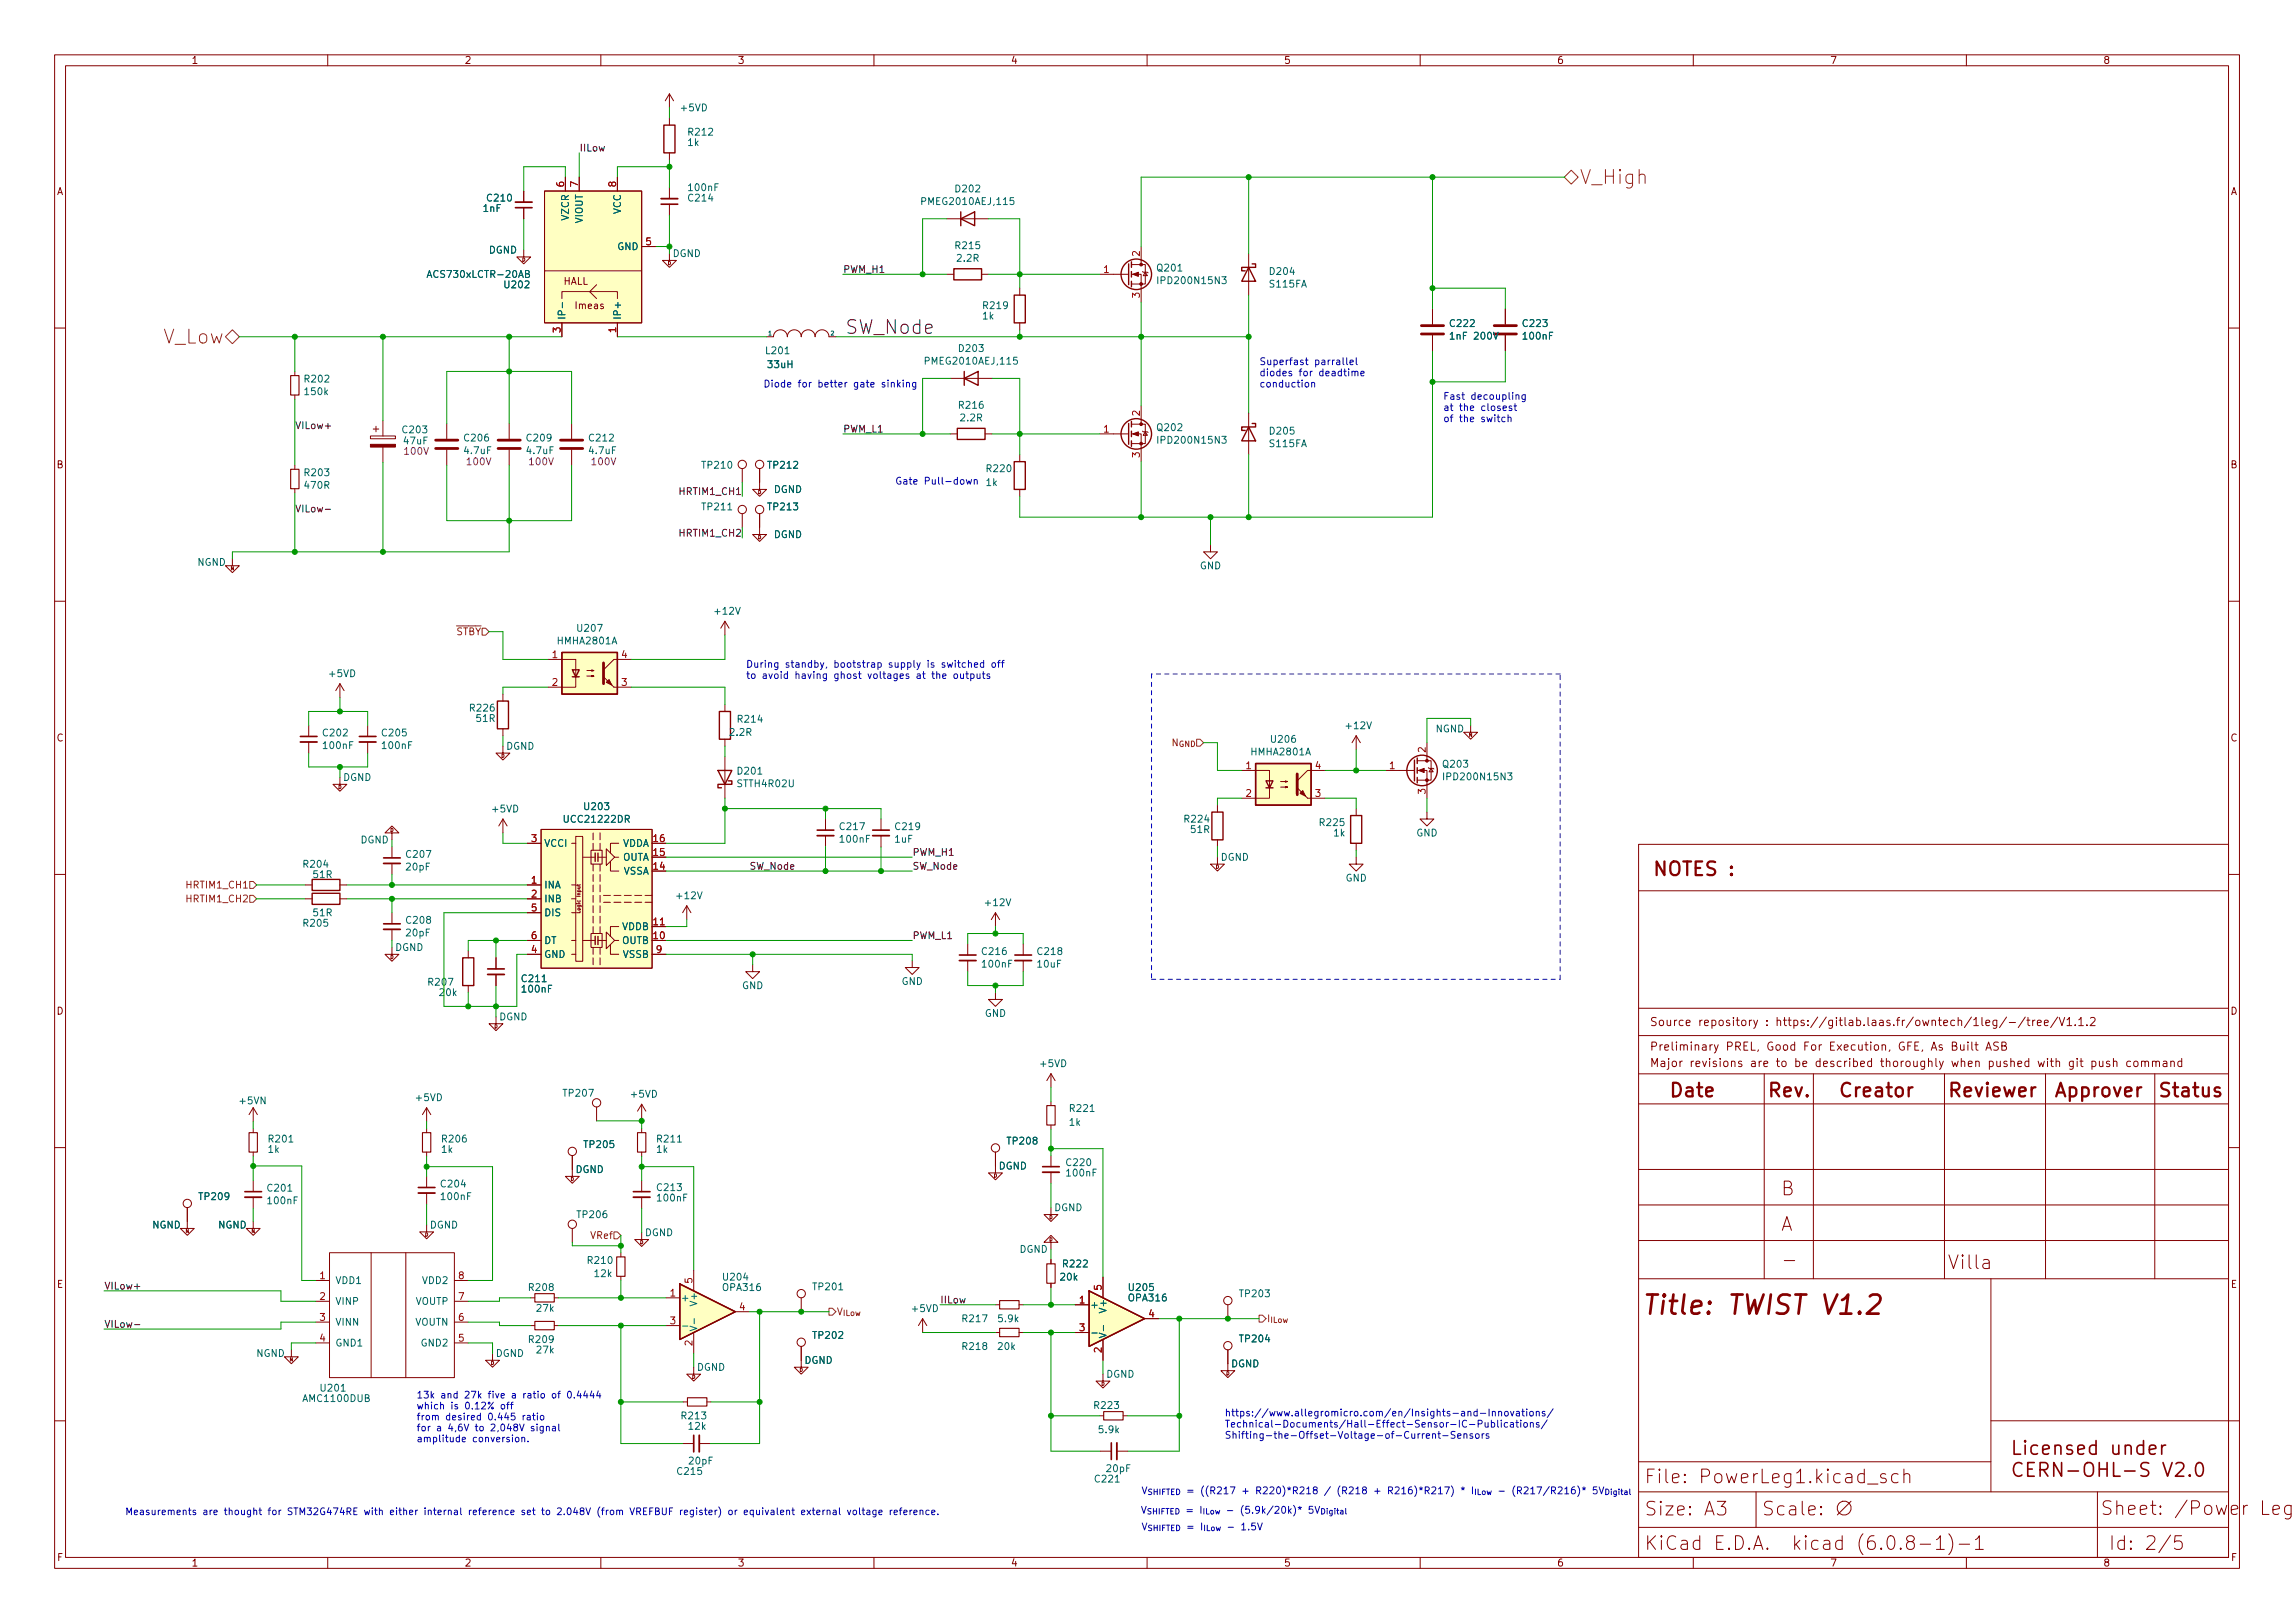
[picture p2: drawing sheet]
<svg xmlns="http://www.w3.org/2000/svg" width="420mm" height="297mm" viewBox="0 0 420 297" stroke-linecap="round" stroke-linejoin="round" font-family="sans-serif">
<defs><g id="words">
<text font-size="4.9" fill="#840000" x="300.5" y="240.6">Title: TWIST V1.2</text>
<g font-size="3.5" fill="#725600">
<text x="289.1" y="33.7">V_High</text>
<text x="29.7" y="62.9">V_Low</text>
</g>
<text font-size="3.5" fill="#0f0f0f" x="154.7" y="61.1">SW_Node</text>
<g font-size="3.5" fill="#840000">
<text x="305.5" y="200.8">Date</text>
<text x="336.5" y="200.8">Creator</text>
<text x="356.5" y="200.8">Reviewer</text>
<text x="376" y="200.8">Approver</text>
<text x="395" y="200.8">Status</text>
<text x="326" y="218.8">B</text>
<text x="326" y="225.3">A</text>
<text x="356.5" y="232.3">Villa</text>
<text x="301" y="271.5">File: PowerLeg1.kicad_sch</text>
<text x="384.5" y="277.3">Sheet: /Power Leg 1/</text>
<text x="301" y="283.7">KiCad E.D.A. kicad (6.0.8-1)-1</text>
<text x="386" y="283.7">Id: 2/5</text>
</g>
<g font-size="2.1" fill="#840000">
<text x="302" y="187.8">Source repository : https://gitlab.laas.fr/owntech/1leg/-/tree/V1.1.2</text>
<text x="302" y="195.3">Major revisions are to be described thoroughly when pushed with git push command</text>
<text x="302" y="192.3">Preliminary PREL, Good For Execution, GFE, As Built ASB</text>
</g>
<g font-size="1.8" fill="#840000">
<text x="35" y="11.7">1</text>
<text x="85" y="11.7">2</text>
<text x="135" y="11.7">3</text>
<text x="185" y="11.7">4</text>
<text x="235" y="11.7">5</text>
<text x="285" y="11.7">6</text>
<text x="335" y="11.7">7</text>
<text x="385" y="11.7">8</text>
<text x="10.3" y="35.7">A</text>
<text x="408.3" y="35.7">A</text>
<text x="103.1" y="52.1">HALL</text>
<text x="105.4" y="56.6">Imeas</text>
<text x="10.3" y="85.7">B</text>
<text x="408.3" y="85.7">B</text>
<text x="10.3" y="135.7">C</text>
<text x="408.3" y="135.7">C</text>
<text x="10.3" y="185.7">D</text>
<text x="408.3" y="185.7">D</text>
<text x="10.4" y="235.7">E</text>
<text x="408.4" y="235.7">E</text>
<text x="10.4" y="285.7">F</text>
<text x="35" y="286.7">1</text>
<text x="85" y="286.7">2</text>
<text x="135" y="286.7">3</text>
<text x="185" y="286.7">4</text>
<text x="235" y="286.7">5</text>
<text x="285" y="286.7">6</text>
<text x="335" y="286.7">7</text>
<text x="385" y="286.7">8</text>
<text x="408.4" y="285.7">F</text>
</g>
<g font-size="1.8" fill="#006464">
<text x="124.8" y="20.4">+5VD</text>
<text x="125.9" y="26.7">1k</text>
<text x="126.1" y="24.8">R212</text>
<text x="126.2" y="35">100nF</text>
<text x="175.1" y="35.2">D202</text>
<text x="88.5" y="38.8">1nF</text>
<text x="89.3" y="36.9">C210</text>
<text x="104.1" y="40.3" transform="rotate(-90 104.1 40.3)">VZCR</text>
<text x="106.7" y="40.9" transform="rotate(-90 106.7 40.9)">VIOUT</text>
<text x="113.7" y="39.2" transform="rotate(-90 113.7 39.2)">VCC</text>
<text x="126.1" y="36.9">C214</text>
<text x="169.2" y="37.5">PMEG2010AEJ,115</text>
<text x="89.5" y="46.4">DGND</text>
<text x="113" y="45.8">GND</text>
<text x="123.1" y="47">DGND</text>
<text x="175.1" y="45.6">R215</text>
<text x="175.3" y="47.9">2.2R</text>
<text x="78.9" y="50.8">ACS730xLCTR-20AB</text>
<text x="92.5" y="52.7">U202</text>
<text x="212" y="49.7">Q201</text>
<text x="212.5" y="52">IPD200N15N3</text>
<text x="232.5" y="52.6">S115FA</text>
<text x="232.6" y="50.3">D204</text>
<text x="103.5" y="58.6" transform="rotate(-90 103.5 58.6)">IP-</text>
<text x="113.7" y="58.6" transform="rotate(-90 113.7 58.6)">IP+</text>
<text x="179.9" y="58.5">1k</text>
<text x="180.1" y="56.6">R219</text>
<text x="265.6" y="59.8">C222</text>
<text x="278.9" y="59.8">C223</text>
<text x="140.4" y="64.8">L201</text>
<text x="175.7" y="64.4">D203</text>
<text x="265.9" y="62.1">1nF 200V</text>
<text x="279" y="62.1">100nF</text>
<text x="55.9" y="70">R202</text>
<text x="140.7" y="67.3">33uH</text>
<text x="169.8" y="66.7">PMEG2010AEJ,115</text>
<text x="55.9" y="72.3">150k</text>
<text x="175.7" y="74.8">R216</text>
<text x="175.9" y="77.1">2.2R</text>
<text x="73.8" y="79.3">C203</text>
<text x="74.2" y="81.3">47uF</text>
<text x="85.1" y="83.1">4.7uF</text>
<text x="85.1" y="80.8">C206</text>
<text x="96.5" y="83.1">4.7uF</text>
<text x="96.6" y="80.8">C209</text>
<text x="108" y="83.1">4.7uF</text>
<text x="108" y="80.8">C212</text>
<text x="212" y="78.9">Q202</text>
<text x="212.5" y="81.2">IPD200N15N3</text>
<text x="232.5" y="81.8">S115FA</text>
<text x="232.6" y="79.5">D205</text>
<text x="55.9" y="87.1">R203</text>
<text x="55.9" y="89.4">470R</text>
<text x="128.7" y="85.8">TP210</text>
<text x="140.7" y="85.8">TP212</text>
<text x="180.6" y="88.9">1k</text>
<text x="180.8" y="86.4">R220</text>
<text x="128.7" y="93.4">TP211</text>
<text x="140.7" y="93.4">TP213</text>
<text x="141.7" y="90.2">DGND</text>
<text x="141.7" y="98.5">DGND</text>
<text x="36.1" y="103.5">NGND</text>
<text x="219.6" y="104.2">GND</text>
<text x="131" y="112.5">+12V</text>
<text x="102.4" y="117.9">HMHA2801A</text>
<text x="105.8" y="115.6">U207</text>
<text x="60.4" y="123.9">+5VD</text>
<text x="86.2" y="130.2">R226</text>
<text x="59.3" y="134.8">C202</text>
<text x="59.3" y="137.1">100nF</text>
<text x="70.1" y="134.8">C205</text>
<text x="70.1" y="137.1">100nF</text>
<text x="87.3" y="132.1">51R</text>
<text x="92.6" y="137.2">DGND</text>
<text x="133.7" y="134.7">2.2R</text>
<text x="135.2" y="132.2">R214</text>
<text x="232.8" y="135.9">U206</text>
<text x="246.6" y="133.4">+12V</text>
<text x="262.8" y="134">NGND</text>
<text x="62.8" y="142.9">DGND</text>
<text x="135.2" y="141.7">D201</text>
<text x="229.4" y="138.2">HMHA2801A</text>
<text x="264.3" y="140.5">Q203</text>
<text x="264.8" y="142.8">IPD200N15N3</text>
<text x="90.2" y="148.7">+5VD</text>
<text x="107.1" y="148.2">U203</text>
<text x="135.1" y="144.1">STTH4R02U</text>
<text x="66" y="154.3">DGND</text>
<text x="99.6" y="155">VCCI</text>
<text x="103.6" y="150.6">UCC21222DR</text>
<text x="113.9" y="155">VDDA</text>
<text x="153.9" y="151.9">C217</text>
<text x="153.9" y="154.2">100nF</text>
<text x="163.9" y="154.2">1uF</text>
<text x="164" y="151.9">C219</text>
<text x="217" y="150.5">R224</text>
<text x="218.1" y="152.4">51R</text>
<text x="241.7" y="151.2">R225</text>
<text x="244.2" y="153.1">1k</text>
<text x="259.3" y="153.1">GND</text>
<text x="55.7" y="158.8">R204</text>
<text x="57.4" y="160.7">51R</text>
<text x="74.4" y="159.3">20pF</text>
<text x="74.5" y="157">C207</text>
<text x="113.9" y="157.5">OUTA</text>
<text x="114.1" y="160.1">VSSA</text>
<text x="223.5" y="157.5">DGND</text>
<text x="246.3" y="161.3">GND</text>
<text x="57.4" y="167.7">51R</text>
<text x="99.6" y="162.6">INA</text>
<text x="99.6" y="165.1">INB</text>
<text x="99.6" y="167.7">DIS</text>
<text x="124" y="164.6">+12V</text>
<text x="180.5" y="165.8">+12V</text>
<text x="55.7" y="169.6">R205</text>
<text x="74.4" y="171.4">20pF</text>
<text x="74.5" y="169">C208</text>
<text x="99.6" y="172.8">DT</text>
<text x="113.9" y="172.8">OUTB</text>
<text x="113.9" y="170.2">VDDB</text>
<text x="72.3" y="174">DGND</text>
<text x="95.7" y="179.7">C211</text>
<text x="99.6" y="175.3">GND</text>
<text x="114.1" y="175.3">VSSB</text>
<text x="179.9" y="174.8">C216</text>
<text x="180" y="177.1">100nF</text>
<text x="190" y="177.1">10uF</text>
<text x="190.1" y="174.8">C218</text>
<text x="78.5" y="180.4">R207</text>
<text x="80.5" y="182.3">20k</text>
<text x="95.7" y="181.6">100nF</text>
<text x="135.8" y="181">GND</text>
<text x="165" y="180.2">GND</text>
<text x="91.4" y="186.7">DGND</text>
<text x="180.3" y="186.1">GND</text>
<text x="190.5" y="195.3">+5VD</text>
<text x="44" y="202.1">+5VN</text>
<text x="76.2" y="201.5">+5VD</text>
<text x="103.3" y="200.7">TP207</text>
<text x="115.6" y="200.9">+5VD</text>
<text x="196" y="203.5">R221</text>
<text x="49.3" y="209.1">R201</text>
<text x="81.1" y="209.1">R206</text>
<text x="120.4" y="209.1">R211</text>
<text x="184.6" y="209.5">TP208</text>
<text x="195.8" y="206">1k</text>
<text x="49.1" y="211">1k</text>
<text x="80.9" y="211">1k</text>
<text x="105.3" y="214.7">DGND</text>
<text x="107.1" y="210.1">TP205</text>
<text x="120.2" y="211">1k</text>
<text x="182.8" y="214">DGND</text>
<text x="195.4" y="213.4">C220</text>
<text x="195.4" y="215.3">100nF</text>
<text x="36.6" y="219.6">TP209</text>
<text x="49.1" y="218.1">C201</text>
<text x="49.1" y="220.4">100nF</text>
<text x="80.9" y="217.3">C204</text>
<text x="80.9" y="219.6">100nF</text>
<text x="120.4" y="218">C213</text>
<text x="120.5" y="219.9">100nF</text>
<text x="193" y="221.7">DGND</text>
<text x="27.9" y="224.8">NGND</text>
<text x="39.9" y="224.8">NGND</text>
<text x="78.7" y="224.8">DGND</text>
<text x="105.8" y="222.9">TP206</text>
<text x="118" y="226.2">DGND</text>
<text x="107.7" y="231.3">R210</text>
<text x="108.9" y="233.7">12k</text>
<text x="186.6" y="229.3">DGND</text>
<text x="194.7" y="231.9">R222</text>
<text x="61.3" y="235">VDD1</text>
<text x="61.3" y="238.8">VINP</text>
<text x="76.1" y="238.8">VOUTP</text>
<text x="77.5" y="235">VDD2</text>
<text x="97" y="236.3">R208</text>
<text x="124.6" y="238.2">+</text>
<text x="127.6" y="238.6" transform="rotate(-90 127.6 238.6)">V+</text>
<text x="132.4" y="236.3">OPA316</text>
<text x="132.5" y="234.4">U204</text>
<text x="149" y="236.1">TP201</text>
<text x="194.2" y="234.4">20k</text>
<text x="199.5" y="239.4">+</text>
<text x="202.6" y="239.9" transform="rotate(-90 202.6 239.9)">V+</text>
<text x="206.7" y="238.2">OPA316</text>
<text x="206.8" y="236.3">U205</text>
<text x="227.1" y="237.4">TP203</text>
<text x="61.3" y="242.6">VINN</text>
<text x="76" y="242.6">VOUTN</text>
<text x="97" y="245.8">R209</text>
<text x="98.3" y="240.1">27k</text>
<text x="149" y="245">TP202</text>
<text x="167.1" y="240.1">+5VD</text>
<text x="176.3" y="242">R217</text>
<text x="182.9" y="242">5.9k</text>
<text x="202.6" y="245" transform="rotate(-90 202.6 245)">V-</text>
<text x="227.1" y="245.7">TP204</text>
<text x="46.9" y="248.3">NGND</text>
<text x="61.3" y="246.4">GND1</text>
<text x="77.3" y="246.4">GND2</text>
<text x="90.7" y="248.3">DGND</text>
<text x="98.3" y="247.7">27k</text>
<text x="127.6" y="250.9">DGND</text>
<text x="147.3" y="249.6">DGND</text>
<text x="176.3" y="247.1">R218</text>
<text x="182.8" y="247.1">20k</text>
<text x="225.4" y="250.2">DGND</text>
<text x="55.7" y="256.6">AMC1100DUB</text>
<text x="58.8" y="254.7">U201</text>
<text x="200.5" y="257.8">R223</text>
<text x="202.5" y="252.1">DGND</text>
<text x="124.9" y="259.8">R213</text>
<text x="126.1" y="261.7">12k</text>
<text x="201.3" y="262.3">5.9k</text>
<text x="124.1" y="269.9">C215</text>
<text x="126.2" y="268">20pF</text>
<text x="202.7" y="269.4">20pF</text>
<text x="200.6" y="271.3">C221</text>
</g>
<g font-size="1.8" fill="#0f0f0f">
<text x="106" y="27.7">IILow</text>
<text x="154.3" y="49.9">PWM_H1</text>
<text x="54" y="78.5">VILow+</text>
<text x="154.3" y="79.2">PWM_L1</text>
<text x="54" y="93.8">VILow-</text>
<text x="124.8" y="90.6">HRTIM1_CH1</text>
<text x="137.2" y="159.2">SW_Node</text>
<text x="167" y="159.2">SW_Node</text>
<text x="167" y="156.6">PWM_H1</text>
<text x="167" y="171.9">PWM_L1</text>
<text x="19" y="236">VILow+</text>
<text x="172.1" y="238.5">IILow</text>
<text x="19" y="243">VILow-</text>
</g>
<g font-size="1.8" fill="#a90000">
<text x="103.3" y="34.2" transform="rotate(-90 103.3 34.2)">6</text>
<text x="105.8" y="34.2" transform="rotate(-90 105.8 34.2)">7</text>
<text x="112.8" y="34.2" transform="rotate(-90 112.8 34.2)">8</text>
<text x="118.3" y="44.9">5</text>
<text x="208.7" y="46.9" transform="rotate(-90 208.7 46.9)">2</text>
<text x="202.1" y="49.9">1</text>
<text x="208.7" y="54.5" transform="rotate(-90 208.7 54.5)">3</text>
<text x="102.6" y="60.9" transform="rotate(-90 102.6 60.9)">3</text>
<text x="112.8" y="60.9" transform="rotate(-90 112.8 60.9)">1</text>
<text x="208.7" y="76.1" transform="rotate(-90 208.7 76.1)">2</text>
<text x="202.1" y="79.2">1</text>
<text x="208.7" y="83.7" transform="rotate(-90 208.7 83.7)">3</text>
<text x="101.1" y="120.4">1</text>
<text x="101.1" y="125.5">2</text>
<text x="113.8" y="125.5">3</text>
<text x="113.8" y="120.4">4</text>
<text x="261" y="137.7" transform="rotate(-90 261 137.7)">2</text>
<text x="228.1" y="140.8">1</text>
<text x="240.8" y="140.8">4</text>
<text x="254.4" y="140.8">1</text>
<text x="228.1" y="145.8">2</text>
<text x="240.8" y="145.8">3</text>
<text x="261" y="145.3" transform="rotate(-90 261 145.3)">3</text>
<text x="97.3" y="154.1">3</text>
<text x="119.7" y="154.1">16</text>
<text x="97.3" y="161.7">1</text>
<text x="119.7" y="159.2">14</text>
<text x="119.7" y="156.6">15</text>
<text x="97.3" y="164.2">2</text>
<text x="97.3" y="166.8">5</text>
<text x="97.3" y="171.9">6</text>
<text x="119.7" y="171.9">10</text>
<text x="119.7" y="169.3">11</text>
<text x="97.3" y="174.4">4</text>
<text x="120.2" y="174.4">9</text>
<text x="58.6" y="234.1">1</text>
<text x="58.6" y="237.9">2</text>
<text x="84" y="237.9">7</text>
<text x="84" y="234.1">8</text>
<text x="122.7" y="237.3">1</text>
<text x="126.7" y="234.8" transform="rotate(-90 126.7 234.8)">5</text>
<text x="135.4" y="239.8">4</text>
<text x="197.6" y="238.5">1</text>
<text x="201.7" y="236.1" transform="rotate(-90 201.7 236.1)">5</text>
<text x="58.6" y="241.7">3</text>
<text x="58.6" y="245.5">4</text>
<text x="84" y="245.5">5</text>
<text x="84" y="241.7">6</text>
<text x="122.7" y="242.4">3</text>
<text x="197.6" y="243.6">3</text>
<text x="210.3" y="241.1">4</text>
<text x="126.7" y="246.3" transform="rotate(-90 126.7 246.3)">2</text>
<text x="201.7" y="247.5" transform="rotate(-90 201.7 247.5)">2</text>
</g>
<g font-size="1.8" fill="#0000c2">
<text x="139.7" y="70.9">Diode for better gate sinking</text>
<text x="230.5" y="66.8">Superfast parrallel</text>
<text x="230.5" y="68.9">diodes for deadtime</text>
<text x="230.5" y="70.9">conduction</text>
<text x="264.2" y="73.2">Fast decoupling</text>
<text x="264.2" y="75.2">at the closest</text>
<text x="264.2" y="77.2">of the switch</text>
<text x="163.8" y="88.7">Gate Pull-down</text>
<text x="136.5" y="122.2">During standby, bootstrap supply is switched off</text>
<text x="136.5" y="124.2">to avoid having ghost voltages at the outputs</text>
<text x="224.2" y="259.2">https://www.allegromicro.com/en/Insights-and-Innovations/</text>
<text x="224.2" y="261.3">Technical-Documents/Hall-Effect-Sensor-IC-Publications/</text>
<text x="224.2" y="263.3">Shifting-the-Offset-Voltage-of-Current-Sensors</text>
<text x="208.9" y="273.5">V_{SHIFTED} = ((R217 + R220)*R218 / (R218 + R216)*R217) * I_{ILow} - (R217/R216)* 5V_{Digital}</text>
<text x="208.8" y="277">V_{SHIFTED} = I_{ILow} - (5.9k/20k)* 5V_{Digital}</text>
<text x="208.9" y="280.1">V_{SHIFTED} = I_{ILow} - 1.5V</text>
</g>
<g font-size="1.8" fill="#840084">
<text x="74.1" y="83.2">100V</text>
<text x="85.6" y="85.1">100V</text>
<text x="97" y="85.1">100V</text>
<text x="108.4" y="85.1">100V</text>
</g>
<text font-size="1.8" fill="#009600" x="124.8" y="98.2">HRTIM1_CH2</text>
<g font-size="1.8" fill="#725600">
<text x="82.1" y="116.2">~{STBY}</text>
<text x="34.5" y="162.6">HRTIM1_CH1</text>
<text x="34.5" y="165.1">HRTIM1_CH2</text>
<text x="108.3" y="226.7">VRef</text>
<text x="153.1" y="240.7">V_{ILow}</text>
<text x="231.9" y="242">I_{ILow}</text>
</g>
<g font-size="1.7" fill="#0000c2">
<text x="76.2" y="255.9">13k and 27k five a ratio of 0.4444</text>
<text x="76.2" y="257.9">which is 0.12% off</text>
<text x="76.2" y="259.9">from desired 0.445 ratio</text>
<text x="76.2" y="261.9">for a 4,6V to 2,048V signal</text>
<text x="76.2" y="263.9">amplitude conversion.</text>
<text x="22.9" y="277.3">Measurements are thought for STM32G474RE with either internal reference set to 2.048V (from VREFBUF register) or equivalent external voltage reference.</text>
</g>
<g font-size="1.1" fill="#006464">
<text x="140.7" y="61.4">1</text>
<text x="152.1" y="61.4">2</text>
</g>
<g font-size=".9" fill="#840000">
<text x="95.6" y="47.8">D</text>
<text x="122.2" y="48.5">D</text>
<text x="138.7" y="90.4">D</text>
<text x="138.7" y="98.6">D</text>
<text x="42.2" y="104.4">N</text>
<text x="268.9" y="134.8">N</text>
<text x="91.8" y="138.7">D</text>
<text x="61.9" y="144.4">D</text>
<text x="71.4" y="152.2">D</text>
<text x="222.6" y="159">D</text>
<text x="106.2" y="166.9" transform="rotate(-90 106.2 166.9)">Logic Input</text>
<text x="71.4" y="175.5">D</text>
<text x="90.5" y="188.2">D</text>
<text x="181.9" y="215.5">D</text>
<text x="104.5" y="216.1">D</text>
<text x="34" y="225.6">N</text>
<text x="46" y="225.6">N</text>
<text x="77.8" y="226.3">D</text>
<text x="117.2" y="227.7">D</text>
<text x="192.1" y="223.1">D</text>
<text x="192.1" y="227.2">D</text>
<text x="53" y="249.1">N</text>
<text x="89.9" y="249.8">D</text>
<text x="146.4" y="251">D</text>
<text x="224.5" y="251.7">D</text>
<text x="126.7" y="252.3">D</text>
<text x="201.6" y="253.6">D</text>
</g>
</g></defs>
<g fill="none" stroke="#840000" stroke-width=".18">
<path d="M10 10h400v277h-400zM12 12h396v273h-396zM60 10v2M110 10v2M122.6 17.2v2.5M122.6 17.2l-.8 1.3M122.6 17.2l.7 1.3M160 10v2M210 10v2M260 10v2M310 10v2M360 10v2"/>
<path d="M95.9 35v2M95.9 38v2M99.7 35h17.8v24.1h-17.8zM103.5 32.4v2.6M106 32.4v2.6M113 32.4v2.6M122.6 21.6v1.3M122.6 28v1.2M122.6 34.3v2.1M122.6 37.4v2M95.9 45.8v1.2h1.3l-1.3 1.3-1.3-1.3h1.3M99.7 49.6h17.8"/>
<path d="M102.9 54.6v-1.2h10.1v1.2M102.9 59.1v2.5M109.2 52.1l-1.3 1.3 1.3 1.2M113 59.1v2.5M117.5 45.1h2.5M122.6 46.4v1.3h1.2l-1.2 1.2-1.3-1.2h1.3M173.4 40h7.6M173.4 50.2h1.2M179.7 50.2h1.3M186.7 52.7v1.3M186.7 59.1v1.3M201.3 50.2h5.3"/>
<path d="M207.1 50.2h1.8v5.1M207.1 48.4h2.6v3.6h-2.6M208.9 45.1v3.3M209.2 49.7l.1 .1h.8l.1 .1M209.7 49.8l.4 .7h-.8zM228.6 46.4v7.6M262.3 56.6v2.7M275.6 56.6v2.7M10 60h2M54 68v.7M54 72.3v.8M67.8 79.8h4.6v.5h-4.6z"/>
<path d="M68.3 78.5h1M68.8 78v1M70.1 77v2.8M81.8 77.5v2.8M93.2 77.5v2.8M104.6 77.5v2.8M140.3 61.6h1.3a1.27 1.27 0 0 1 1.3-1.2 1.27 1.27 0 0 1 1.2 1.2 1.27 1.27 0 0 1 1.3-1.2 1.27 1.27 0 0 1 1.3 1.2 1.27 1.27 0 0 1 1.3-1.2 1.27 1.27 0 0 1 1.2 1.2 1.27 1.27 0 0 1 1.3-1.2 1.27 1.27 0 0 1 1.3 1.2h1.2M174 79.4h1.3M174 69.3h7.6M180.3 79.4h1.3M201.3 79.4h5.3M207.1 79.4h1.8v5.1"/>
<path d="M207.1 77.6h2.6v3.6h-2.6M208.9 74.3v3.3M209.2 78.9l.1 .1h.8l.1 .2M209.7 79l.4 .7h-.8zM228.6 75.6v7.6M262.3 61.4v2.8M275.6 61.4v2.8M408 60h2M54 85.1v.8M54 89.4v.8M70.1 81.8v2.8M81.8 82.3v2.8"/>
<path d="M93.2 82.3v2.8M104.6 82.3v2.8M135.9 85.8v2.5M135.9 94v2.6M139.1 85.8v3.8h1.2l-1.2 1.2-1.3-1.2h1.3M139.1 94v3.8h1.2l-1.2 1.3-1.3-1.3h1.3M186.7 83.2v1.3M186.7 89.6v1.2M221.6 99.7v1.3h1.3l-1.3 1.3-1.3-1.3h1.3M10 110h2M42.5 102.3v1.2h1.3l-1.3 1.3-1.2-1.3h1.2M132.7 113.7v2.5"/>
<path d="M132.7 113.7l-.7 1.3M132.7 113.7l.8 1.3M408 110h2M56.5 132.8v2M56.5 135.8v2M62.2 125.1l-.7 1.3M62.2 125.1v2.6M62.2 125.1l.8 1.3M67.3 132.8v2M67.3 135.8v2M92.1 136.6v1.2h1.2l-1.2 1.3-1.3-1.3h1.3M92.1 127v1.3"/>
<path d="M92.1 133.4v1.3M100.3 120.7h5.1v3.3M105.4 123.9v1.9h-5.1M107.4 123.7h1.3l-.4 .2v-.3l.4 .1M107.4 122.7h1.3l-.4 .1v-.2l.4 .1M112.4 125.8h3.2M115.6 120.7h-3.2l-1.9 1.9M132.7 128.9v1.3M132.7 135.3v1.3M132.7 138.5v7.6M248.3 134.7l-.8 1.2M248.3 134.7v2.5"/>
<path d="M248.3 134.7l.7 1.2M259.5 139.2h2.5v3.6h-2.5M261.2 135.9v3.3M269.2 132.8v1.2h1.3l-1.3 1.3-1.2-1.3h1.2M62.2 142.3v1.2h1.3l-1.3 1.3-1.2-1.3h1.2M71.8 152.4h1.2l-1.2-1.2-1.3 1.2h1.3v1.3M71.8 155v2M71.8 158v2.1M92.1 149.9l-.8 1.3M92.1 149.9v2.5M92.1 149.9l.7 1.3M96.5 154.3h2.6"/>
<path d="M99.1 151.8h20.3v25.4h-20.3zM104.6 154.3h.8M105.4 153.1h1.3v22.8h-1.3zM106.7 156.9h2.3M108.2 155.6h2v2.6h-2zM108.6 152.4v1.3M108.6 154.3v1.3M108.6 158.2v1.2M109.5 156.9h1.5M109.9 152.4v1.3M109.9 154.3v1.3M109.9 158.2v1.2"/>
<path d="M111 155.4l1.5 1.5-1.5 1.5zM111.8 157.6v1.8h1.5M112.5 156.9h.8M113.3 154.3h-1.5v1.8M151.1 149.9v2M151.1 152.9v2.1M161.3 149.9v2M161.3 152.9v2.1M222.9 156.9v1.3h1.3l-1.3 1.2-1.3-1.2h1.3M222.9 147.4v1.2M222.9 153.7v1.3M227.3 141h5.1v3.3"/>
<path d="M232.4 144.2v1.9h-5.1M234.4 144.1h1.3l-.4 .1v-.3l.4 .2M234.4 143h1.3l-.4 .2v-.3l.4 .1M239.4 146.1h3.2M242.6 141h-3.2l-1.9 1.9M248.3 156.9v1.3h1.3l-1.3 1.2-1.3-1.2h1.3M248.3 148v1.3M248.3 154.3v1.3M253.6 141h5.4M259.5 141h1.7v5.1M261.2 148.6v1.3h1.3l-1.3 1.3-1.2-1.3h1.2M261.5 140.5l.1 .1h.8l.1 .2"/>
<path d="M262 140.6l.4 .7h-.8zM300 154.5h108v130.5h-108zM10 160h2M55.9 164.5h1.2M55.9 162h1.2M62.2 164.5h1.3M62.2 162h1.3M71.8 173.4v1.3h1.2l-1.2 1.2-1.3-1.2h1.3M71.8 167v2.1M71.8 170.1v2M85.7 174v1.3M90.8 175.3v2"/>
<path d="M90.8 178.3v2.1M96.5 172.1h2.6M96.5 174.7h2.6M96.5 167h2.6M96.5 164.5h2.6M96.5 162h2.6M104.6 172.1h.8M104.6 174.7h.8M104.6 167h.8M104.6 164.5h.8M104.6 162h.8M105.8 161.9v.2"/>
<path d="M106.2 161.9l-.1 .1h-.5M106.7 172.1h2.3M108.2 170.9h2v2.5h-2zM108.6 160.1v1.2M108.6 162v1.2M108.6 163.9v1.2M108.6 165.8v1.2M108.6 167.7v1.2M108.6 169.6v1.3M108.6 173.4v1.3M108.6 175.3v1.3M109.5 172.1h1.5"/>
<path d="M109.9 160.1v1.2M109.9 162v1.2M109.9 163.9v1.2M109.9 165.8v1.2M109.9 167.7v1.2M109.9 169.6v1.3M109.9 173.4v1.3M109.9 175.3v1.3M110.5 165.1h1.3M110.5 163.9h1.3M111 170.6l1.5 1.5-1.5 1.5zM111.8 172.9v1.8h1.5"/>
<path d="M112.4 165.1h1.3M112.4 163.9h1.3M112.5 172.1h.8M113.3 169.6h-1.5v1.8M114.3 165.1h1.3M114.3 163.9h1.3M116.2 165.1h1.3M116.2 163.9h1.3M118.1 165.1h1.3M118.1 163.9h1.3M119.4 174.7h2.5M119.4 169.6h2.5"/>
<path d="M125.7 165.8l-.7 1.2M125.7 165.8v2.5M125.7 165.8l.8 1.2M137.8 176.6v1.2h1.3l-1.3 1.3-1.3-1.3h1.3M167 175.8v1.3h1.3l-1.3 1.2-1.3-1.2h1.3M177.2 172.8v2M177.2 175.8v2M182.2 167v2.6M182.2 167l-.7 1.3M182.2 167l.8 1.3M187.3 172.8v2M187.3 175.8v2"/>
<path d="M300 163h108M408 160h2M85.7 180.4v1.2M90.8 186.1v1.3h1.3l-1.3 1.2-1.3-1.2h1.3M182.2 181.6v1.3h1.3l-1.3 1.3-1.2-1.3h1.2M192.4 196.5v2.5M192.4 196.5l-.8 1.3M192.4 196.5l.8 1.3M300 196.5h108M300 189.5h108M300 184.5h108M323 196.5v37.5"/>
<path d="M332 196.5v37.5M356 196.5v37.5M357.4 191.4h.7l.1-.3-.1-.3-.7-.1v1.5h.6l.3-.3a.39 .39 0 0 0-.4-.5M358.9 191.2l.1 .9 .3 .1 .3-.1M359.6 191.2v1M360.3 190.7v.2M360.3 191.2v1M361 190.7v1.3l.2 .2M361.6 191.2h.5M361.8 190.7v1.3l.3 .2M363.6 192.2l.5-1.5 .5 1.5M363.6 187.2l.7-.1-.1-.3-.4-.1-.2 .2v.7h.6"/>
<path d="M363.7 191.8h.7M365.6 186.7v1.2l-.3 .3-.4-.1M365.6 186.8l-.5-.1-.3 .3v.4l.2 .2h.6M365.8 190.8l-.5-.1-.3 .3 .1 .4 .7 .2v.5l-.2 .1-.6-.1M366.5 191.4h.6l.2-.3-.2-.3-.6-.1v1.5h.6l.2-.3a.39 .39 0 0 0-.3-.5M367.4 186.1l-1.3 2M367.8 187.1h1.2M370.8 186.1l-1.3 2M371.1 186.7h.5M371.3 186.2v1.3l.3 .2M372.1 186.7v1M372.6 186.7l-.3 .1-.2 .2"/>
<path d="M373 187.2l.7-.1-.1-.3-.4-.1-.2 .2 .1 .7h.5M374.3 187.2l.7-.1-.1-.3-.4-.1-.2 .2v.7h.6M374.5 196.5v37.5M376.7 186.1l-1.3 2M377 186.2l.5 1.5 .5-1.5M378.4 186.6l.4-.4v1.5M378.4 187.7h.9M379.9 187.6v.1M380.6 186.6l.4-.4v1.5M380.6 187.7h.8M380.8 194.2h.5M381 193.7v1.3l.3 .2"/>
<path d="M382.1 187.6v.1M382.7 186.4l.6-.2 .2 .2 .1 .2-1 1.1h1M383 194.3l.4-.1 .3 .3v.4l-.1 .2h-.6M383 194.2v1.5M384.3 194.2l.1 .9 .4 .1 .2-.1M385 194.2v1M386.2 194.3l-.4-.1-.2 .2 .1 .2 .5 .2v.3h-.6M386.9 194.4l.2-.2 .4 .1 .1 .9M386.9 193.7v1.5M390.1 194.3l-.5-.1-.3 .3v.4l.2 .2h.6M390.8 194.3l.3-.1 .3 .3v.4l-.3 .3-.3-.1-.2-.2v-.4zM392.1 194.4l.2-.2 .3 .1 .1 .9"/>
<path d="M392.1 194.2v1M392.7 194.4l.2-.2 .4 .1v.9M394.1 194.4l.2-.2 .3 .1 .1 .9M394.1 194.2v1M394.5 196.5v37.5M394.7 194.4l.2-.2 .4 .1v.9M396.1 194.3h.5l.1 .9M396.7 194.6h-.5a.29 .29 0 0 0-.2 .3 .29 .29 0 0 0 .2 .3l.5-.1M397.4 194.4l.2-.2 .4 .1 .1 .9M397.4 194.2v1M399.4 194.3l-.4-.1-.3 .3v.4l.1 .2h.6M399.4 193.7v1.5"/>
<path d="M10 210h2M46.4 202.7l-.8 1.3M46.4 202.7v2.6M46.4 206.5v.8M46.4 210.9v.7M46.4 216.1v2M46.4 219.1v2M46.4 202.7l.7 1.3M78.1 202.7v2.6M78.1 206.5v.8M78.1 210.9v.7M78.1 215.3v2"/>
<path d="M78.1 218.3v2.1M78.1 202.7l-.8 1.3M78.1 202.7l.8 1.3M104.8 211.5v3.8h1.2l-1.2 1.3-1.3-1.3h1.3M109.2 202.6v2.5M117.5 202.1v2.5M117.5 206.5v.8M117.5 210.9v.7M117.5 216.1v2M117.5 219.1v2M117.5 202.1l-.8 1.3M117.5 202.1l.7 1.3"/>
<path d="M182.2 210.9v3.8h1.3l-1.3 1.2-1.2-1.2h1.2M192.4 201.6v.7M192.4 205.9v.8M192.4 211.5v2M192.4 214.5v2.1M300 202h108M300 214h108M408 210h2M34.3 221v3.8h1.3l-1.3 1.3-1.3-1.3h1.3M46.4 223.6v1.2h1.2l-1.2 1.3-1.3-1.3h1.3M57.8 234.4h2.5M57.8 238.2h2.5"/>
<path d="M60.3 229.3h22.9v22.8h-22.9zM67.9 229.3v22.8M74.3 229.3v22.8M78.1 224.2v1.3h1.3l-1.3 1.2-1.3-1.2h1.3M83.2 234.4h2.5M83.2 238.2h2.5M97.2 237.5h.7M101.5 237.5h.7M104.8 224.8v2.6M113.7 229.3v.7M113.7 233.6v.8M117.5 225.6v1.3h1.2l-1.2 1.2-1.3-1.2h1.3"/>
<path d="M121.9 237.5h2.6M127 232.4v3.9M146.7 237.5v2.6M182.2 238.8h.8M186.6 238.8h.7M192.4 221v1.3h1.3l-1.3 1.3-1.3-1.3h1.3M192.4 227.4h1.3l-1.3-1.3-1.3 1.3h1.3v1.2M192.4 230.5v.8M192.4 234.9v.7M196.8 238.8h2.6M201.9 233.7v3.8M224.8 238.8v2.5"/>
<path d="M300 220.5h108M300 234h108M300 227h108M326.7 230.7h1.9M364.5 234v39M53.3 247.1v1.2h1.3l-1.3 1.3-1.2-1.3h1.2M57.8 242h2.5M57.8 245.8h2.5M83.2 242h2.5M83.2 245.8h2.5M90.2 247.7v1.3h1.2l-1.2 1.2-1.3-1.2h1.3M97.2 242.6h.7"/>
<path d="M101.5 242.6h.7M121.9 242.6h2.6M125.1 256.6h.8M127 250.2v1.3h1.3l-1.3 1.3-1.3-1.3h1.3M127 243.9v3.8M129.4 256.6h.8M134.6 240.1h2.6M146.7 246.4v3.8h1.3l-1.3 1.3-1.3-1.3h1.3M168.9 241.3l-.8 1.3M168.9 241.3v2.6M168.9 241.3l.8 1.3M182.2 243.9h.8"/>
<path d="M186.6 243.9h.7M196.8 243.9h2.6M201.3 259.1h.8M201.9 251.5v1.3h1.3l-1.3 1.2-1.2-1.2h1.2M201.9 245.1v3.9M205.6 259.1h.8M209.5 241.3h2.6M224.8 247.1v3.8h1.3l-1.3 1.2-1.3-1.2h1.3M10 260h2M125 264.2h2M128 264.2h2M201.4 265.6h2.1"/>
<path d="M204.5 265.6h2M300 267.5h64.5M300 279.5h108M300 273h108M303 274.9l-1-.1a.61 .61 0 0 0-.5 .6 .61 .61 0 0 0 .5 .6 .91 .91 0 0 1 1 .6 .63 .63 0 0 1-.5 .7l-1-.1M304 274.8l-.1 .1 .1 .1 .2-.1-.2-.1v.2M304 275.6v1.7M305 275.6h1.3l-1.3 1.7h1.3M307.1 276.4l1.2-.2-.1-.5-.7-.1-.4 .4v.9l.2 .3 .2 .1 .7-.1M309.4 277l.1 .2-.1 .1-.1-.1 .1-.2v.3M309.4 275.7l.1 .1-.1 .2-.1-.2 .1-.1v.3M312.1 277.3l.9-2.5 .8 2.5"/>
<path d="M312.4 276.6h1.2M314.4 274.8h1.5l-.8 .9a.68 .68 0 0 1 .8 .5v.6l-.2 .4-.9 .1-.4-.3M321.5 273v6.5M324.5 274.9l-1-.1a.61 .61 0 0 0-.5 .6 .61 .61 0 0 0 .5 .5 .92 .92 0 0 1 1 .6 .64 .64 0 0 1-.5 .8l-1-.2M326.6 275.7l-.7-.1-.5 .5v.7l.3 .3 .2 .2 .7-.2M327.7 275.7l.2-.1 .7 .1 .2 .2v1.4M328.8 276.2l-.9 .1a.49 .49 0 0 0-.3 .5 .49 .49 0 0 0 .3 .5l.9-.2M329.9 274.8v2.1l.4 .4M331.1 276.4l1.2-.2-.1-.5-.7-.1-.4 .3v1l.2 .2 .2 .2 .7-.2M333.4 277l.1 .1-.1 .2-.1-.2 .1-.1v.3M333.4 275.7l.1 .1-.1 .1-.1-.1 .1-.1v.2M338.9 274.8l-2.5 2.5"/>
<path d="M341.9 271.6h1.9M345.2 269.8l-.6-.1-.3 .4 .1 .3 .8 .3 .2 .2-.2 .4-.2 .1-.7-.1M347.5 269.8l-.7-.1-.5 .5v.7l.2 .4 .3 .1 .7-.1M348.6 269.9a.62 .62 0 0 1 1 .2v1.3M348.6 268.9v2.5M364.5 260h43.5M384 273v12M408 260h2M419.4 275.5v2a.68 .68 0 0 1-1 .4M419.4 275.6l-.7-.1-.4 .5v.7l.2 .4 .2 .1 .7-.1M60 285v2M110 285v2"/>
<path d="M160 285v2M210 285v2M260 285v2M310 285v2M349.5 282.1l-.5-.4 .2-.4 .3-.2 .7 .1a.52 .52 0 0 1 .3 .6 .52 .52 0 0 1-.5 .3h-.5l-.5 .5v.5l.5 .5 .7-.1 .3-.4v-.5l-.5-.5M351.5 282.6h1.9M354.5 281.8l.7-.7v2.5M354.5 283.6h1.4M356.8 280.7a2.86 2.86 0 0 1 0 3.8M358.7 282.6h1.9M360 285v2M361.7 281.8l.7-.7v2.5"/>
<path d="M361.7 283.6h1.4M397.4 281l-2.2 3.2M399.4 281.1h-1.2l-.1 1.2 .3-.3 .9 .1 .2 .4-.1 .8-.4 .3h-.6l-.3-.3"/>
<circle cx="135.9" cy="93.3" r=".76"/>
<circle cx="135.9" cy="85" r=".76"/>
<circle cx="139.1" cy="93.3" r=".76"/>
<circle cx="139.1" cy="85" r=".76"/>
<circle cx="104.8" cy="210.7" r=".76"/>
<circle cx="109.2" cy="201.8" r=".76"/>
<circle cx="182.2" cy="210.1" r=".76"/>
<circle cx="34.3" cy="220.3" r=".76"/>
<circle cx="104.8" cy="224.1" r=".76"/>
<circle cx="146.7" cy="236.8" r=".76"/>
<circle cx="224.8" cy="238" r=".76"/>
<circle cx="146.7" cy="245.7" r=".76"/>
<circle cx="224.8" cy="246.3" r=".76"/>
<circle cx="337.6" cy="276" r="1.28"/>
</g>
<g fill="none" stroke="#840000" stroke-width=".42">
<path d="M304.7 157.7v2.5l-1.4-2.5v2.5M305.9 158a.84 .84 0 0 1 1-.3 .84 .84 0 0 1 .6 .8v.8a.83 .83 0 0 1-.9 .9 .83 .83 0 0 1-.8-.9zM308.2 157.7h1.4M308.9 157.7v2.5M310.4 158.9h.9M311.6 157.7h-1.2v2.5h1.2M314 157.8l-.9-.1a.61 .61 0 0 0-.5 .6 .61 .61 0 0 0 .5 .6 .92 .92 0 0 1 .9 .5 .64 .64 0 0 1-.5 .8l-.9-.2M317 159.9l.1 .1-.1 .2-.1-.2 .1-.1v.3M317 158.6l.1 .1-.1 .2-.1-.2 .1-.1v.3M324.3 199.5h.9a.68 .68 0 0 0 .5-.7 .68 .68 0 0 0-.5-.6h-.9v2.5M324.9 199.5l.8 1.2M326.7 199.8l1.2-.2-.2-.5-.7-.1-.3 .4v.9l.1 .2 .2 .2 .7-.2"/>
<path d="M328.7 199l.6 1.7 .6-1.7M349.4 199v1.7M350.1 199a.64 .64 0 0 0-.7 .5M372.6 199a.64 .64 0 0 0-.7 .5M392 199a.63 .63 0 0 0-.7 .5M406.4 199.1l-.6-.1-.4 .4 .2 .3 .8 .2 .1 .3-.1 .3-.3 .2-.7-.2M330.8 200.4l.2 .1-.2 .2-.1-.2 .1-.1v.3"/>
</g>
<g fill="none" stroke="#840000" stroke-width=".3">
<path d="M94.4 38h3M121 37.4h3.1M55 134.8h3M65.8 134.8h3M70.2 157h3.1M149.6 151.9h3.1M159.8 151.9h3M70.2 169.1h3.1M89.3 177.3h3M175.6 174.8h3.1M185.8 174.8h3M44.8 218.1h3.1"/>
<path d="M76.6 217.3h3M116 218.1h3M190.9 213.5h3M127 262.7v3M203.5 264.1v3M368.7 263.7v2.5h1.2M370.2 267.9a.93 .93 0 0 0-1.1-.1 .93 .93 0 0 0-.5 .9 1.06 1.06 0 0 0 .3 1.2 1.06 1.06 0 0 0 1.1 .2l.2-.2M370.8 263.7l-.2 .1 .2 .1 .1-.1-.1-.1v.2M370.8 264.5v1.7M371.2 268.9h.9M372.4 267.7h-1.2v2.5h1.2M373 264.6l-.7-.1-.5 .5v.7l.3 .3 .2 .2 .7-.2"/>
<path d="M373.5 269h.9a.68 .68 0 0 0 .5-.7 .68 .68 0 0 0-.5-.6h-.9v2.5M374 265.3l1.2-.2-.2-.5-.7-.1-.3 .3v1l.1 .2 .2 .2 .7-.2M374.1 269l.8 1.2M376.2 264.7a.62 .62 0 0 1 1.1 .1v1.4M376.2 264.5v1.7M377.4 267.7v2.5l-1.4-2.5v2.5M378.6 269.2h1.9M379.3 264.6l-.6-.1-.3 .3 .1 .4 .8 .2 .1 .3-.1 .3-.2 .2-.7-.2M380.4 265.3l1.2-.2-.1-.5-.7-.1-.4 .3v1l.1 .2 .3 .2 .7-.2M381.7 268a.84 .84 0 0 1 1-.3 .84 .84 0 0 1 .6 .8v.8a.83 .83 0 0 1-.9 .9 .83 .83 0 0 1-.8-.9zM383.7 264.6l-.7-.1-.5 .5v.7l.3 .3 .2 .2 .7-.2M383.7 263.7v2.5"/>
<path d="M384.3 268.9h1.5M384.3 267.7v2.5M385.8 267.7v2.5M386.8 264.5v1.3l.1 .2a.68 .68 0 0 0 1-.1M386.9 267.7v2.5h1.2M387.9 264.5v1.7M389 269.2h1.9M389.1 264.7a.62 .62 0 0 1 1.1 .1v1.4M389.1 264.5v1.7M392.4 264.6l-.7-.1-.5 .5v.7l.3 .3 .2 .2 .7-.2M392.4 263.7v2.5M393.4 267.8l-1-.1a.61 .61 0 0 0-.5 .6 .61 .61 0 0 0 .5 .6 .92 .92 0 0 1 1 .6 .64 .64 0 0 1-.5 .7l-1-.1"/>
<path d="M393.5 265.3l1.2-.2-.1-.5-.7-.1-.4 .3v1l.1 .2 .3 .2 .7-.2M395.8 264.5v1.7M396 267.7l.8 2.5 .9-2.5M396.5 264.5a.64 .64 0 0 0-.7 .5M398.4 267.9l.3-.2h.6a.68 .68 0 0 1 .4 1l-1.4 1.5h1.5M400.9 269.9l.1 .2-.1 .1-.1-.1 .1-.2v.3M402.2 267.9a.6 .6 0 0 1 .6-.2 .6 .6 0 0 1 .5 .5 1.47 1.47 0 0 1-.5 2 .63 .63 0 0 1-.7-.5 2.14 2.14 0 0 1 .1-1.8z"/>
</g>
<path d="M342.3 237.3l.6-.4h.8a.78 .78 0 0 1 .5 1l-.2 .5-2.2 2h2.1" fill="none" stroke="#840000" stroke-width=".5"/>
<g fill="none" stroke="#840000" stroke-width=".25">
<path d="M121.5 22.9h2.1v5.1h-2.1zM175.9 38.8v2.5M174.6 49.2h5.1v2h-5.1zM175.9 40l2.5-1.2v2.5zM185.7 54h2v5.1h-2zM206.6 48.3v3.8M207.1 47.9v1M207.1 49.7v1M207.1 51.5v1M228.6 48.9l1.3 2.6h-2.6zM229.2 48.3h.7v.6h-2.6v.7h.7M175.3 78.4h5v2h-5z"/>
<path d="M176.5 69.3l2.6-1.3v2.5zM176.5 68v2.5M206.6 77.5v3.8M207.1 77.1v1M207.1 78.9v1M228.6 78.1l1.3 2.6h-2.6zM229.2 77.5h.7v.6h-2.6v.7h.7M185.7 84.5h2v5.1h-2zM207.1 80.7v1M102.9 119.4h10.1v7.6h-10.1zM91.1 128.3h2v5.1h-2zM104.8 122.6h1.2l-.6 1.3z"/>
<path d="M104.8 123.9h1.2M131.7 130.2h2v5.1h-2zM229.9 139.7h10.1v7.7h-10.1zM259 139.1v3.8M259.5 138.7v1M109 156.1v1.5M109.5 156.1v1.5M131.4 141h2.6l-1.3 2.5zM133.3 142.9h.7v.6h-2.6v.7h.7M221.9 148.6h2v5.1h-2zM231.8 142.9h1.2l-.6 1.3zM231.8 144.2h1.2"/>
<path d="M247.3 149.3h2v5h-2zM259.5 140.5v1M259.5 142.3v1M57.1 163.5h5.1v2h-5.1zM57.1 160.9h5.1v2.1h-5.1zM84.7 175.3h2v5.1h-2zM109 171.4v1.5M109.5 171.4v1.5M124.5 235l10.1 5.1-10.1 5zM199.4 236.3l10.1 5-10.1 5.1z"/>
<circle cx="208" cy="50.2" r="2.79"/>
<circle cx="208" cy="79.4" r="2.79"/>
<circle cx="260.3" cy="141" r="2.79"/>
</g>
<g fill="none" stroke="#840000" stroke-width=".33">
<path d="M94.4 37h3M121 36.4h3.1M55 135.8h3M65.8 135.8h3M70.2 158h3.1M149.6 152.9h3.1M159.8 152.9h3M70.2 170.1h3.1M89.3 178.3h3M175.6 175.8h3.1M185.8 175.8h3M44.8 219.1h3.1"/>
<path d="M76.6 218.3h3M116 219.1h3M190.9 214.5h3M128 262.7v3M204.5 264.1v3"/>
</g>
<g fill="none" stroke="#840000" stroke-width=".2">
<path d="M53.2 68.7h1.5v3.6h-1.5zM53.2 85.9h1.5v3.5h-1.5zM45.6 207.3h1.5v3.6h-1.5zM77.3 207.3h1.6v3.6h-1.6zM116.7 207.3h1.5v3.6h-1.5zM191.6 202.3h1.6v3.6h-1.6zM97.9 236.8h3.6v1.5h-3.6zM112.9 230h1.5v3.6h-1.5zM183 238h3.6v1.6h-3.6zM191.6 231.3h1.6v3.6h-1.6zM97.9 241.8h3.6v1.6h-3.6zM125.9 255.8h3.5v1.5h-3.5z"/>
<path d="M183 243.1h3.6v1.5h-3.6zM202.1 258.4h3.5v1.5h-3.5z"/>
</g>
<g fill="#ffffc2" stroke="#ffffc2" stroke-width=".18">
<path d="M199.4 236.3l10.1 5-10.1 5.1z"/>
<path d="M124.5 235l10.1 5.1-10.1 5z"/>
<path d="M99.1 151.8h20.3v25.4h-20.3z"/>
<path d="M99.7 35h17.8v24.1h-17.8z"/>
<path d="M229.9 139.7h10.1v7.7h-10.1z"/>
<path d="M102.9 119.4h10.1v7.6h-10.1z"/>
</g>
<g fill="none" stroke="#006464" stroke-width=".18">
<path d="M185.6 36.2h-.6l-.1 .6 .2-.1h.4l.1 .2v.4l-.2 .1-.5-.1M78.2 50.8l.4-1.3 .4 1.3M96.2 50.1h.6l.1-.2-.1-.3-.6-.1v1.3h.5l.2-.1v-.3l-.3-.3M103 55.4v.9M212 50.6v1.3M223.7 50.6h.8l-.4 .5 .3 .2v.5l-.2 .1-.5-.1M186.2 65.4h-.6l-.1 .6 .2-.1h.4l.2 .2-.1 .4-.2 .2-.5-.2M212 79.9v1.2M223.7 79.9h.8l-.4 .4 .3 .2v.5l-.2 .1-.5-.1M265.5 61.2l.4-.4v1.3M265.5 62.1h.7M273.4 60.8l.4 1.3 .5-1.3"/>
<path d="M264.3 141.5v1.2M276 141.5h.8l-.4 .4 .3 .2v.5l-.1 .1-.6-.1M125 242.7h.9M126.3 242.7l1.3 .4-1.3 .5M127.1 241.3v1M199.9 244h1M202 242.6v1"/>
</g>
<g fill="#840000" stroke="#840000" stroke-width=".18">
<path d="M67.8 81.3h4.6v.5h-4.6z"/>
<path d="M259.7 141l1-.4v.8z"/>
<path d="M237.5 144.2l1.9 1.9z"/>
<path d="M238 145.2l.5-.5 .5 1z"/>
<path d="M207.4 79.4l1-.4v.8z"/>
<path d="M207.4 50.2l1-.4v.8z"/>
<path d="M110.5 123.9l1.9 1.9z"/>
<path d="M111 124.9l.5-.5 .5 1z"/>
<circle cx="261.2" cy="142.8" r=".25"/>
<circle cx="261.2" cy="139.2" r=".25"/>
<circle cx="208.9" cy="81.2" r=".25"/>
<circle cx="208.9" cy="77.6" r=".25"/>
<circle cx="208.9" cy="52" r=".25"/>
<circle cx="208.9" cy="48.4" r=".25"/>
</g>
<path d="M260.2 59.6h4.1M273.6 59.6h4M260.2 61.1h4.1M273.6 61.1h4M79.8 82.1h4M79.8 80.6h4M91.2 82.1h4M91.2 80.6h4M102.6 82.1h4.1M102.6 80.6h4.1M110.5 121.3v3.8M237.5 141.6v3.9" fill="none" stroke="#840000" stroke-width=".51"/>
<g fill="none" stroke="#725600" stroke-width=".18">
<path d="M286.4 32.4l1.3-1.2 1.2 1.2-1.2 1.3zM41.3 61.6l1.2-1.2 1.3 1.2-1.3 1.3zM88.3 115h.6l.6 .6-.6 .6h-.6zM215.5 135.2v1.3l-.7-1.3v1.3M216.6 135.7a.46 .46 0 0 0-.6 .4 .46 .46 0 0 0 .6 .4v-.3h-.2M217.6 135.6v1l-.5-1v1M218.1 135.6a.51 .51 0 0 1 .6 .5 .51 .51 0 0 1-.6 .5zM219.1 135.3h.6l.6 .6-.6 .7h-.6zM45.7 161.3h.7l.6 .7-.6 .6h-.7zM45.7 163.9h.7l.6 .6-.6 .6h-.7zM112.4 225.5h.6l.7 .6-.7 .6h-.6zM151.8 239.4h.6l.6 .7-.6 .6h-.6z"/>
<path d="M230.5 240.7h.6l.7 .6-.7 .7h-.6z"/>
</g>
<path d="M59.6 78h.9M59.6 93.2h.9M24.6 235.5h1M24.6 242.4h1" fill="none" stroke="#0f0f0f" stroke-width=".18"/>
<g fill="none" stroke="#0000c2" stroke-width=".18">
<path d="M162.6 69.6v.1M162.6 70v.8M163.2 70.1l.2-.1h.3v.8M163.2 70v.8M164.3 69.6v1.2M164.5 70.4l.3 .4M164.8 70l-.5 .5M165.4 69.6v.1M165.4 70v.8M166 70.1l.1-.1h.3l.1 .8M166 70v.8M167.7 70v1l-.3 .3-.3-.1"/>
<path d="M167.7 70h-.4l-.2 .2 .1 .6h.5M239 70h.4l.2 .2v.4l-.2 .2h-.4l-.1-.2zM240.1 70.1l.2-.1h.3l.1 .8M240.1 70v.8M245.9 65.5v1.1l.2 .1M246.5 65.5v1.1l.2 .1M246.9 67.5v.1M246.9 67.9v.9M247.2 66.3l.6-.1-.1-.2-.4-.1-.1 .2v.6h.5M247.5 68.1l.2-.2 .3 .1 .1 .8M247.5 67.9v.9M248.1 68.1l.1-.2 .3 .1 .1 .8"/>
<path d="M248.3 65.5v1.1l.2 .1M249.1 68.4l.7-.2-.1-.2-.4-.1-.2 .2 .1 .6h.5M274.1 76.3h.5M274.3 75.9v1.1l.3 .2M275.2 74.7l.6-.1-.1-.2-.3-.1-.2 .2v.6h.5M275.5 76.4l-.3-.1-.3 .3 .2 .5h.4M276.1 76.5l.2-.2 .3 .1v.8M276.1 75.9v1.3M276.8 74.4l-.3-.1-.2 .2v.2l.5 .1v.3h-.5M277.2 74.3h.5M277.4 73.9v1.1l.3 .1M277.5 72.4l.2-.2 .3 .1 .1 .8"/>
<path d="M277.5 72.2v.9M279.2 72.2v1.1l-.2 .2h-.3M279.2 72.3l-.3-.1-.3 .3 .1 .5h.5M175.9 87.8h.3l.3 .2v.4l-.3 .2h-.3l-.1-.2zM176.9 87.8l.3 .8 .2-.6 .2 .6 .3-.8M178.4 87.9l.1-.1h.3l.1 .8M178.4 87.8v.8M172.6 123.8l.6-.2-.1-.2-.3-.1-.2 .2v.6h.5M174.8 123.4l.3-.1 .2 .3v.3l-.2 .3-.3-.1-.2-.2zM174.9 120.9v.1M174.9 121.3v.8M175.3 121.3h.5"/>
<path d="M175.5 120.9v1l.3 .2M175.9 123.3v.8l.3 .1 .2-.1M176.4 123.3v.9M176.8 121.3h-.4l-.2 .2 .1 .6h.5M176.8 123.3h.5M177 122.9v1.1l.3 .2M177.3 121.4l.2-.1h.3v.8M177.3 120.9v1.2M177.7 123.4l.4-.1 .2 .3-.1 .5h-.5M177.7 123.3v1.3M178.4 121.7l.6-.1-.1-.3h-.3l-.2 .2 .1 .6h.4M178.9 123.3v.8l.3 .1 .2-.1"/>
<path d="M179.4 123.3v.9M179.8 123.3h.5M180 122.9v1.1l.3 .2M180.1 121.3h-.4l-.2 .2 .1 .6h.5M180.1 120.9v1.2M181.2 123.4l-.3-.1-.2 .2v.2l.5 .1v.3h-.5M181.7 121.3h.3l.3 .2v.4l-.3 .2h-.3l-.1-.2zM182.6 121.3h.5M183.1 120.9l-.3 .1v1.1M183.3 121.3h.5M183.8 120.9l-.3 .1v1.1M91.9 257.1l.3-.1 .2 .3v.3l-.2 .3-.3-.1-.2-.2z"/>
<path d="M92.8 257h.4M93.2 256.6l-.3 .2v1.1M93.5 257h.4M93.9 256.6l-.3 .2v1.1M95.8 259v.9M96.1 259l-.3 .3M96.5 259.1h.5l.1 .8M97.1 259.3l-.4 .1-.2 .2 .2 .3 .4-.1M97.5 259h.5M97.7 258.6v1.1l.3 .2M98.4 258.6v.1M98.4 259v.9"/>
<path d="M99 259.1l.3-.1 .3 .3v.3l-.3 .3-.3-.1-.1-.2zM102.1 255h.5M102.6 254.6l-.3 .2v1.1M104 254.7l.2-.1a.66 .66 0 0 1 .4 .6 .66 .66 0 0 1-.4 .7l-.3-.5zM105.1 255.7v.2M106 254.6l-.3 .9h.7M106.3 255v.9M107.2 254.6l-.3 .9h.7M107.5 255v.9M108.3 254.6l-.3 .9h.8M108.6 255v.9M109.5 254.6l-.3 .9h.8"/>
<path d="M109.8 255v.9M271 258.7h1M272.6 257.9v1.3M273 259.9v1.3M273.2 258.4l.2-.1 .3 .1 .1 .8M273.2 258.3v.9M274.2 259.9v1.1l.2 .2M274.4 258.4l.1-.1 .4 .1v.8M274.4 258.3v.9M274.9 259.9v.1M275.5 258.4l.2-.1 .4 .1v.5l-.1 .2-.3 .1-.2-.2zM276.5 258.3l.3 .9 .3-.9"/>
<path d="M277.6 258.4h.5l.1 .8M277.7 259.9v1.1l.3 .2M278.2 258.6l-.4 .1-.2 .1 .2 .4 .4-.1M278.4 259.9v.1M278.6 258.3h.5M278.8 257.9v1.1l.3 .2M279.5 257.9v.1M279.5 258.3v.9M280.1 258.4l.2-.1 .4 .1v.5l-.1 .2-.3 .1-.2-.2zM281.3 258.4l.1-.1 .3 .1 .1 .8M281.3 258.3v.9M282.8 258.4l-.3-.1-.2 .2 .1 .2 .4 .1v.3h-.5"/>
<path d="M283.3 259.9l-1.1 1.6M284.3 257.8l-1 1.7M93.8 263.1v.8M94.5 263.1h.3l.2 .2v.3l-.2 .3-.3-.1-.1-.2zM95.5 263.2l.2-.1h.3l.1 .8M95.5 263.1v.8M96.7 263.8v.1M97.7 261.1l-.3-.1-.1 .2v.2l.4 .1v.3h-.4M98.3 260.6v.2M98.3 261v.9M99.4 261v1.1l-.2 .2-.3-.1M99.4 261.1l-.3-.1-.2 .3 .1 .5h.4"/>
<path d="M100 261.2l.2-.2 .3 .1 .1 .8M100 261v.9M101.2 261.1h.4l.1 .8M101.7 261.3l-.4 .1-.2 .2 .2 .3 .4-.1M102.3 260.6v1.1l.2 .2M144 276.5l.2-.1h.3l.1 .8M144 276.4v.8M145 276.4h.4M145.1 276v1l.3 .2M146.7 276.8l.6-.1v-.3h-.4l-.2 .2 .1 .6h.5M147.8 276.4l.6 .8M148.4 276.4l-.6 .8"/>
<path d="M148.7 276.4h.5M148.9 276v1l.3 .2M149.5 276.8l.6-.1v-.3h-.4l-.2 .2 .1 .6h.5M150.7 276.4v.8M151 276.4l-.3 .2M151.4 276.5l.2-.1h.3l.1 .8M151.4 276.4v.8M152.6 276.4h.4l.1 .8M153.1 276.7h-.4l-.2 .2 .2 .3h.4M153.7 276v1l.2 .2M155.2 276.4l.3 .8 .3-.8M156.3 276.4h.3l.2 .2v.4l-.2 .2h-.3l-.1-.2z"/>
<path d="M157.4 276v1l.1 .2M157.8 276.4h.5M158 276v1l.3 .2M158.7 276.4h.5v.8M159.2 276.7h-.4l-.1 .2 .1 .3h.4M160.4 276.4v1l-.3 .2h-.3M160.4 276.4h-.4l-.2 .2 .1 .6h.5M160.9 276.8l.6-.1-.1-.3h-.3l-.2 .2 .1 .6h.4M163 276.4v.8M163.3 276.4l-.3 .2M163.7 276.8l.6-.1-.1-.3h-.3l-.2 .2 .1 .6h.4M164.6 276.4h.5"/>
<path d="M165.1 276l-.3 .2v1M165.5 276.8l.6-.1-.1-.3h-.3l-.2 .2v.6h.5M166.6 276.4v.8M167 276.4l-.4 .2M167.3 276.8l.6-.1-.1-.3h-.3l-.2 .2 .1 .6h.4M168.4 276.5l.2-.1h.3l.1 .8M168.4 276.4v.8M170.1 276.4h-.4l-.2 .2 .1 .6h.5M170.6 276.8l.6-.1-.1-.3h-.4l-.1 .2v.6h.5M171.7 277.1v.1M261.1 262.8l.6-.1v-.2l-.4-.1-.2 .2 .1 .6h.5M262.3 262.5l.2-.1 .3 .1v.7"/>
<path d="M262.3 262.4v.8M263.2 262.4h.5M263.4 262v1.1l.3 .1M264.1 262.8h1M266.4 262h-.5l-.2 .1v.4l.6 .2 .1 .3-.3 .2h-.4M266.9 262.8l.6-.1-.1-.2-.4-.1-.1 .2v.6h.5M268 262.5l.2-.1 .3 .1 .1 .7M268 262.4v.8M269 260.7h1M269.6 262.5l-.3-.1-.2 .2 .1 .2 .4 .1v.3h-.5M270.2 262.5l.2-.1 .3 .1 .1 .5-.1 .2h-.3l-.2-.1zM270.6 260.6l.6-.1 .1-.2v-.3l-.7-.1v1.3"/>
<path d="M271.3 262.4v.8M271.7 262.4l-.4 .2M271.9 260.3v.8l.3 .1 .2-.1M272.4 260.3v.9M272.6 262.5l-.4-.1-.1 .2v.2l.5 .1v.3h-.5M273 260.4l.4-.1 .2 .3-.1 .5h-.5M274.9 260.3v.9M276 260.4l-.4-.1-.2 .3 .1 .5h.5M276.5 260.4h.5l.1 .8M277.1 260.7h-.4l-.2 .2 .2 .3 .4-.1M277.5 260.3h.5M278.4 260.3v.9"/>
<path d="M279 260.5l.2-.2 .4 .2v.5l-.1 .1-.3 .1-.2-.1zM280.2 260.5l.2-.2 .3 .1v.8M280.2 260.3v.9M281.7 260.4l-.3-.1-.1 .2v.2l.4 .1v.3h-.4M288.3 272.1l-.4 .1a.86 .86 0 0 0 0 1.2l.4-.1 .1-.4-.2-.3h-.3l-.2 .3M288.8 271.9a1.46 1.46 0 0 1 0 2M289.7 272.3l.3 .1 .3-.1M289.8 272.7l.2-.3 .2 .3M290 272.1v.3M292.3 272.1h-.6v.6l.2-.1 .4 .1 .1 .2-.1 .4-.1 .1-.5-.1M292.8 272.1l.4 1.3 .4-1.3M294 272.5a.51 .51 0 0 1 .6 .5 .51 .51 0 0 1-.6 .5z"/>
<path d="M295 272.5v.1M295 272.9v.6M295.9 272.9v.8l-.2 .2-.2-.1M295.9 272.9h-.3l-.2 .2 .1 .4h.4M296.4 272.5v.1M296.4 272.9v.6M296.7 272.9h.4M296.9 272.5v.9l.2 .1M297.5 272.9h.3l.1 .6M297.9 273.1l-.5 .2 .2 .2h.3M298.4 272.5v.9l.1 .1"/>
</g>
<path d="M210.8 123.4v55.8M285.6 123.4h-74.8M210.8 179.2h74.8M285.6 179.2v-55.8" fill="none" stroke="#0000c2" stroke-width=".18" stroke-dasharray=".8 .8"/>
<g fill="none" stroke="#009600" stroke-width=".18">
<path d="M122.6 19.7v1.9M103.5 32.4v-1.9h-7.6v4.5M106 28v4.4M122.6 30.5h-9.6v1.9M122.6 29.2v5.1M122.6 39.4v7M228.6 32.4v14M262.3 32.4v24.2M286.4 32.4h-77.5v12.7M95.9 40v5.8M120 45.1h2.6M154.3 50.2h19.1"/>
<path d="M173.4 40h-4.5v10.2M181 50.2h20.3M181 40h5.7v12.7M208.9 55.3v19M228.6 54v21.6M262.3 52.7h13.3v3.9M43.8 61.6h59.1M54 61.6v6.4M54 73.1v12M70.1 61.6v15.4M81.8 77.5v-9.5h22.8v9.5M93.2 61.6v15.9"/>
<path d="M113 61.6h27.3M153 61.6h75.6M154.3 79.4h19.7M174 69.3h-5.1v10.1M181.6 79.4h19.7M181.6 69.3h5.1v13.9M186.7 60.4v1.2M262.3 64.2v30.5h-75.6v-3.9M275.6 64.2v5.7h-13.3M54 90.2v10.8M70.1 84.6v16.4M81.8 85.1v10.2h22.8v-10.2"/>
<path d="M93.2 85.1v15.9h-50.7v1.3M135.9 88.3v2.5M208.9 84.5v10.2M221.6 94.7v5M228.6 83.2v11.5M89.5 115.6h2.6v5.1h8.2M132.7 116.2v4.5h-17.1M56.5 132.8v-2.6h10.8v2.6M56.5 137.8v2.6h10.8v-2.6M62.2 127.7v2.5M92.1 134.7v1.9M100.3 125.8h-8.2v1.2"/>
<path d="M115.6 125.8h17.1v3.1M132.7 136.6v1.9M220.3 135.9h2.6v5.1h4.4M248.3 137.2v3.8M269.2 132.8v-1.3h-8v4.4M62.2 140.4v1.9M71.8 153.7v1.3M92.1 152.4v1.9h4.4M121.9 159.4h45.1M121.9 156.9h45.1M132.7 148h28.6v1.9M132.7 146.1v8.2h-10.8"/>
<path d="M151.1 148v1.9M151.1 155v4.4M161.3 155v4.4M222.9 155v1.9M227.3 146.1h-4.4v1.3M242.6 141h11M242.6 146.1h5.7v1.9M248.3 155.6v1.3M261.2 146.1v2.5M47 162h8.9M47 164.5h8.9M63.5 162h33"/>
<path d="M63.5 164.5h33M71.8 160.1v1.9M71.8 164.5v2.5M71.8 172.1v1.3M90.8 172.1v3.2M96.5 172.1h-10.8v1.9M96.5 167h-15.2v17.2h13.3v-9.5h1.9M121.9 174.7h45.1v1.1M121.9 172.1h45.1M125.7 168.3v1.3h-3.8M137.8 174.7v1.9M177.2 177.8v2.6h10.1v-2.6"/>
<path d="M177.2 172.8v-1.9h10.1v1.9M182.2 169.6v1.3M85.7 181.6v2.6M90.8 180.4v5.7M182.2 180.4v1.2M192.4 199v2.6M46.4 213.4h8.8v21h2.6M46.4 205.3v1.2M46.4 211.6v4.5M78.1 205.3v1.2M78.1 211.6v3.7M78.1 213.5h12.1v20.9h-4.5"/>
<path d="M109.2 205.1h8.3M117.5 213.5h9.5v18.9M117.5 204.6v1.9M117.5 211.6v4.5M192.4 210.2h9.5v23.5M192.4 206.7v4.8M192.4 216.6v4.4M19 236.3h32.4v1.9h6.4M46.4 221.1v2.5M78.1 220.4v3.8M97.2 237.5h-5.8v.7h-5.7M102.2 237.5h19.7"/>
<path d="M104.8 227.4v.6h8.9M113.7 226.1v3.2M113.7 234.4v3.1M117.5 221.1v4.5M172.1 238.8h10.1M187.3 238.8h9.5M192.4 228.6v1.9M192.4 235.6v3.2M57.8 245.8h-4.5v1.3M57.8 242h-6.4v1.2h-32.4M85.7 245.8h4.5v1.9M85.7 242h5.7v.6h5.8"/>
<path d="M102.2 242.6h19.7M113.7 256.6h11.4M113.7 242.6v21.6h11.3M127 247.7v2.5M130.2 256.6h8.9M137.2 240.1h14.6M139.1 240.1v24.1h-9.1M168.9 243.9h13.3M187.3 243.9h9.5M192.4 243.9v21.7h9M192.4 259.1h8.9M201.9 249v2.5"/>
<path d="M206.4 259.1h9.5M212.1 241.3h18.4M215.9 241.3v24.3h-9.4"/>
</g>
<g fill="#009600" stroke="#009600" stroke-width=".18">
<circle cx="168.9" cy="50.2" r=".46"/>
<circle cx="168.9" cy="79.4" r=".46"/>
<circle cx="186.7" cy="79.4" r=".46"/>
<circle cx="93.2" cy="61.6" r=".46"/>
<circle cx="70.1" cy="61.6" r=".46"/>
<circle cx="70.1" cy="101" r=".46"/>
<circle cx="54" cy="101" r=".46"/>
<circle cx="54" cy="61.6" r=".46"/>
<circle cx="93.2" cy="68" r=".46"/>
<circle cx="122.6" cy="30.5" r=".46"/>
<circle cx="122.6" cy="45.1" r=".46"/>
<circle cx="93.2" cy="95.3" r=".46"/>
<circle cx="132.7" cy="148" r=".46"/>
<circle cx="151.1" cy="159.4" r=".46"/>
<circle cx="151.1" cy="148" r=".46"/>
<circle cx="161.3" cy="159.4" r=".46"/>
<circle cx="137.8" cy="174.7" r=".46"/>
<circle cx="192.4" cy="243.9" r=".46"/>
<circle cx="192.4" cy="238.8" r=".46"/>
<circle cx="224.8" cy="241.3" r=".46"/>
<circle cx="215.9" cy="259.1" r=".46"/>
<circle cx="215.9" cy="241.3" r=".46"/>
<circle cx="146.7" cy="240.1" r=".46"/>
<circle cx="139.1" cy="256.6" r=".46"/>
<circle cx="139.1" cy="240.1" r=".46"/>
<circle cx="192.4" cy="259.1" r=".46"/>
<circle cx="192.4" cy="210.2" r=".46"/>
<circle cx="228.6" cy="61.6" r=".46"/>
<circle cx="228.6" cy="32.4" r=".46"/>
<circle cx="262.3" cy="52.7" r=".46"/>
<circle cx="262.3" cy="32.4" r=".46"/>
<circle cx="262.3" cy="69.9" r=".46"/>
<circle cx="182.2" cy="180.4" r=".46"/>
<circle cx="182.2" cy="170.9" r=".46"/>
<circle cx="208.9" cy="61.6" r=".46"/>
<circle cx="186.7" cy="50.2" r=".46"/>
<circle cx="186.7" cy="61.6" r=".46"/>
<circle cx="208.9" cy="94.7" r=".46"/>
<circle cx="248.3" cy="141" r=".46"/>
<circle cx="221.6" cy="94.7" r=".46"/>
<circle cx="228.6" cy="94.7" r=".46"/>
<circle cx="78.1" cy="213.5" r=".46"/>
<circle cx="117.5" cy="213.5" r=".46"/>
<circle cx="90.8" cy="172.1" r=".46"/>
<circle cx="117.5" cy="205.1" r=".46"/>
<circle cx="46.4" cy="213.4" r=".46"/>
<circle cx="62.2" cy="130.2" r=".46"/>
<circle cx="62.2" cy="140.4" r=".46"/>
<circle cx="113.7" cy="256.6" r=".46"/>
<circle cx="113.7" cy="237.5" r=".46"/>
<circle cx="113.7" cy="242.6" r=".46"/>
<circle cx="113.7" cy="228" r=".46"/>
<circle cx="71.8" cy="162" r=".46"/>
<circle cx="71.8" cy="164.5" r=".46"/>
<circle cx="85.7" cy="184.2" r=".46"/>
<circle cx="90.8" cy="184.2" r=".46"/>
</g>
<use href="#words"/>
</svg>
